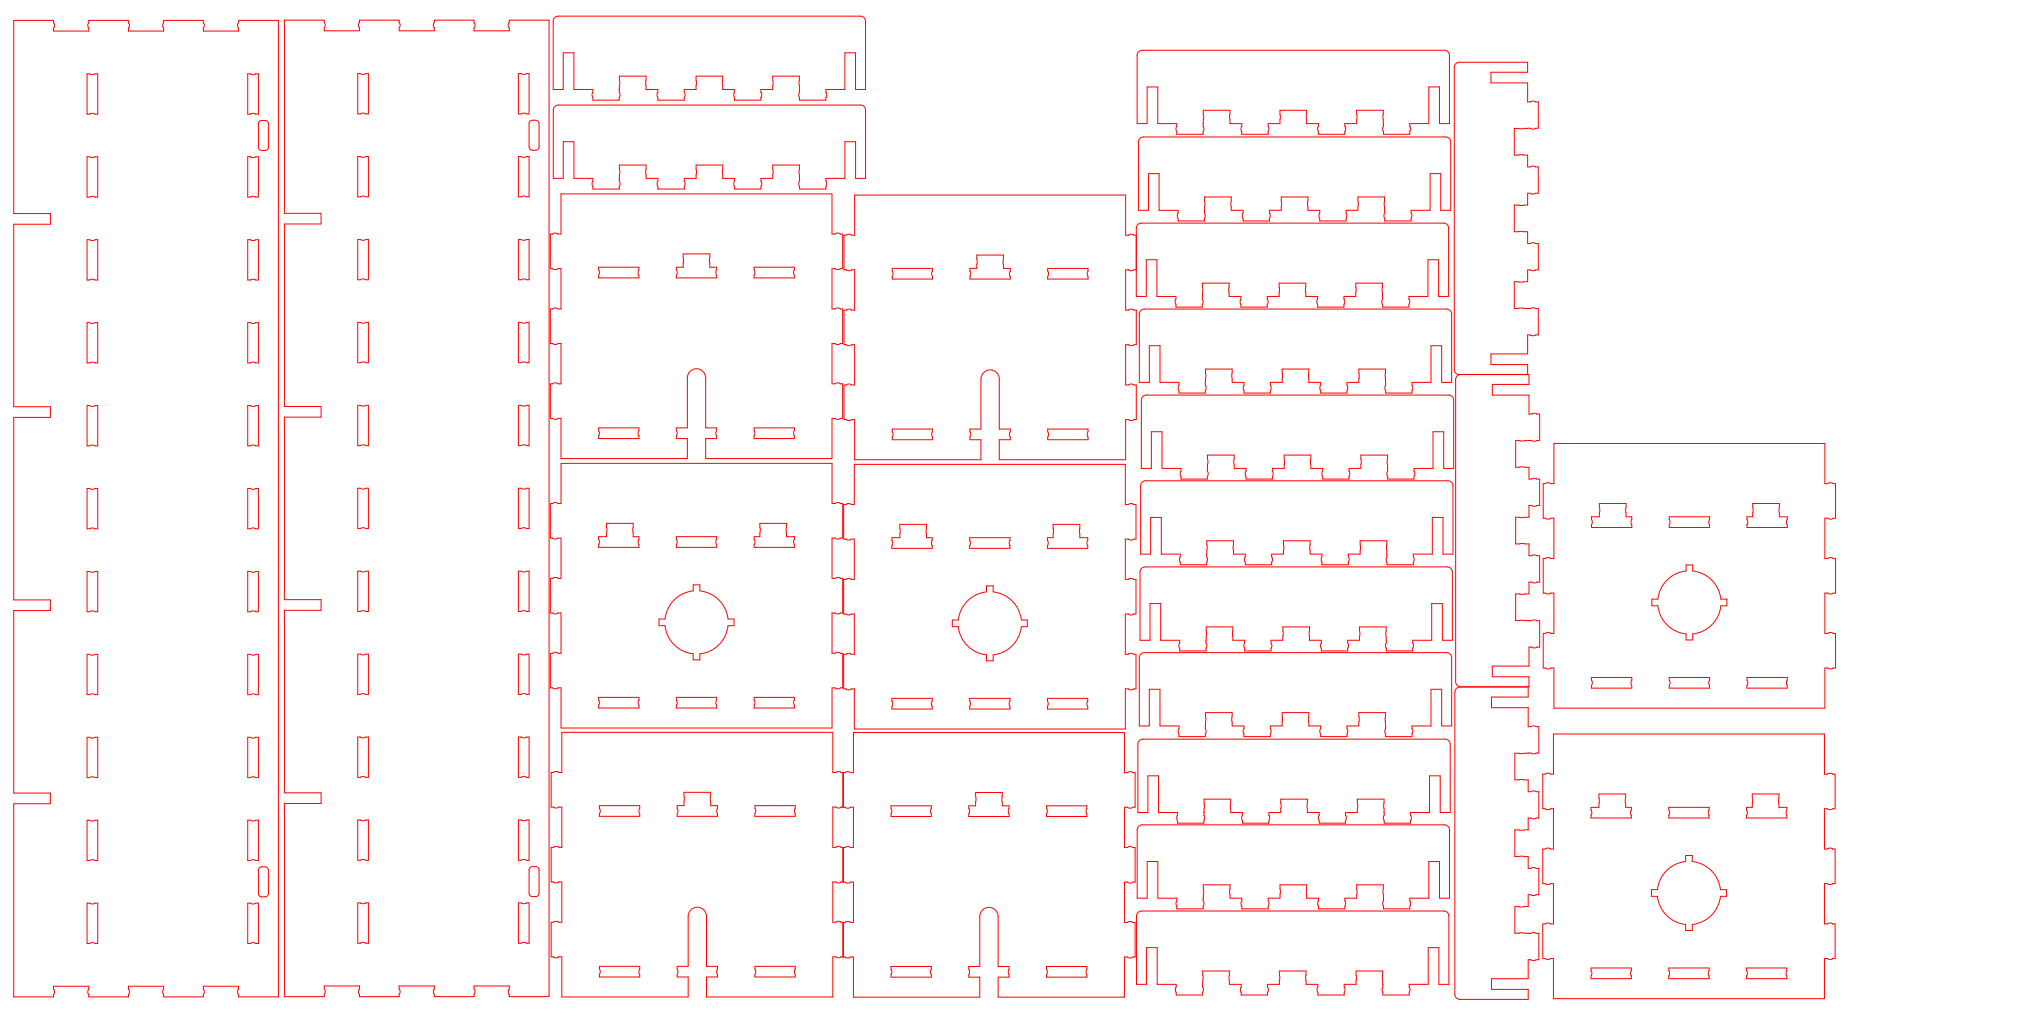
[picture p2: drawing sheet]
<svg xmlns="http://www.w3.org/2000/svg" width="610mm" height="305mm" viewBox="0 0 610 305" stroke-linecap="round" stroke-linejoin="round" font-family="sans-serif">
<g fill="none" stroke="#f00" stroke-width=".3">
<path d="M4.1 6.1h12l.3 1.5-.3 .8v.9h10.5v-.9l-.3-.8 .3-1.5h11.9l.3 1.5-.3 .8v.9h10.6v-.9l-.3-.8 .3-1.5h11.9l.3 1.5-.3 .8v.9h10.6v-.9l-.3-.8 .3-1.5h11.9v293h-11.9l-.3-1.5 .3-.8v-.9h-10.6v.9l.3 .8-.3 1.5h-11.9l-.3-1.5 .3-.8v-.9h-10.6v.9l.3 .8-.3 1.5h-11.9l-.3-1.5 .3-.8v-.9h-10.5v.9l.3 .8-.3 1.5h-12v-58h11v-3.2h-11v-54.7h11v-3.2h-11v-54.8h11v-3.2h-11v-54.7h11v-3.2h-11zM85.3 6h12l.3 1.5-.3 .8v.9h10.5v-.9l-.3-.8 .3-1.5h11.9l.3 1.5-.3 .8v.9h10.6v-.9l-.3-.8 .3-1.5h11.9l.3 1.5-.3 .8v.9h10.6v-.9l-.3-.8 .3-1.5h11.9v293h-11.9l-.3-1.5 .3-.8v-.9h-10.6v.9l.3 .8-.3 1.5h-11.9l-.3-1.5 .3-.8v-.9h-10.6v.9l.3 .8-.3 1.5h-11.9l-.3-1.5 .3-.8v-.9h-10.5v.9l.3 .8-.3 1.5h-12v-58h11v-3.2h-11v-54.7h11v-3.2h-11v-54.8h11v-3.2h-11v-54.7h11v-3.2h-11zM166.6 5.1l.9-.3h90.7a1.5 1.5 0 0 1 1.5 1.5v20.5h-3v-11h-3.2v11h-5.7l.2 1.6-.2 1.6h-7.9l-.3-1.6 .3-.7-.1-4.9h-8v4h-3.5l.2 1.6-.2 1.6h-7.9l-.3-1.6 .3-1.6h-3.6v-4h-8v4h-3.5l.2 1.6-.2 1.6h-7.9l-.3-1.6 .3-1.6h-3.6v-4h-8v4.9l.2 .7-.2 1.6h-7.9l-.3-1.6 .3-1.6h-5.7v-11h-3.2v11h-3v-20.5zM341.7 15.4l.9-.3h90.7a1.5 1.5 0 0 1 1.5 1.5v20.5h-3v-11h-3.2v11h-5.7l.3 1.6-.3 1.6h-7.9l-.2-1.6 .2-.8v-4.8h-8v4h-3.6l.3 1.6-.3 1.6h-7.9l-.2-1.6 .2-1.6h-3.5v-4h-8v4h-3.6l.3 1.6-.3 1.6h-7.9l-.2-1.6 .2-1.6h-3.5v-4h-8l-.1 4.8 .3 .8-.3 1.6h-7.9l-.2-1.6 .2-1.6h-5.7v-11h-3.2v11h-3v-20.5zM26.1 22.2l1.6 .2 1.6-.2v12l-1.6-.2-1.6 .2zM74.3 22.2l1.6 .2 1.6-.2v12l-1.6-.2-1.6 .2zM77.8 36.4a1.93 1.93 0 0 1 2.6 .4l.1 7.3a1 1 0 0 1-1 1h-1a1 1 0 0 1-1-1v-7zM107.3 22.1l1.6 .2 1.6-.2v12.1l-1.6-.3-1.6 .3zM155.5 22.1l1.6 .2 1.6-.2v12.1l-1.6-.3-1.6 .3zM159 36.4a1.93 1.93 0 0 1 2.6 .3l.1 7.4a1 1 0 0 1-1 1h-1a1 1 0 0 1-1-1v-7zM166.6 31.8l.9-.3h90.7a1.5 1.5 0 0 1 1.5 1.5v20.5h-3v-11h-3.2v11h-5.7l.2 1.6-.2 1.6h-7.9l-.3-1.6 .3-.7-.1-4.9h-8v4h-3.5l.2 1.6-.2 1.6h-7.9l-.3-1.6 .3-1.6h-3.6v-4h-8v4h-3.5l.2 1.6-.2 1.6h-7.9l-.3-1.6 .3-1.6h-3.6v-4h-8v4.9l.2 .7-.2 1.6h-7.9l-.3-1.6 .3-1.6h-5.7v-11h-3.2v11h-3v-20.5zM239.8 26.8h.1"/>
<path d="M26.1 47l1.6 .3 1.6-.3v12.1l-1.6-.2-1.6 .2zM74.3 47l1.6 .3 1.6-.3v12.1l-1.6-.2-1.6 .2zM107.3 47l1.6 .2 1.6-.2v12.1l-1.6-.3-1.6 .3zM155.5 47l1.6 .2 1.6-.2v12.1l-1.6-.3-1.6 .3zM168.3 58.2h81.3v12h1l.7-.3 1.5 .3v10.4l-1.5 .3-.7-.3h-1v12.1h1l.7-.3 1.5 .3v10.4l-1.5 .3-.7-.3h-1v12.1h1l.7-.3 1.5 .3v10.3l-1.5 .3-.7-.3h-1v12.1h-37.9v-6h3.3l-.2-1.6 .2-1.6h-3.3v-15a2.75 2.75 0 0 0-2.7-2.8 2.75 2.75 0 0 0-2.8 2.8v15h-3.3l.3 1.6-.3 1.6h3.3v6h-37.9v-12.1h-.9l-.8 .3-1.5-.3v-10.3l1.5-.3 .8 .3h.9v-12.1h-.9l-.8 .3-1.5-.3v-10.4l1.5-.3 .8 .3h.9v-12.1h-.9l-.8 .3-1.5-.3v-10.4l1.5-.3 .8 .3h.9zM239.8 53.5h.1M342.1 41.4l.9-.3h90.7a1.5 1.5 0 0 1 1.5 1.5v20.5h-3v-11h-3.2v11h-5.7l.3 1.6-.3 1.6h-7.9l-.2-1.6 .2-.8v-4.8h-8v4h-3.6l.3 1.6-.3 1.6h-7.9l-.2-1.6 .2-1.6h-3.5v-4h-8v4h-3.6l.3 1.6-.3 1.6h-7.9l-.2-1.6 .2-1.6h-3.5v-4h-8l-.1 4.8 .3 .8-.3 1.6h-7.9l-.2-1.6 .2-1.6h-5.7v-11h-3.2v11h-3v-20.5zM26.1 71.9l1.6 .3 1.6-.3v12.1l-1.6-.2-1.6 .2zM74.3 71.9l1.6 .3 1.6-.3v12.1l-1.6-.2-1.6 .2zM107.3 71.8l1.6 .3 1.6-.3v12.1l-1.6-.2-1.6 .2zM155.5 71.8l1.6 .3 1.6-.3v12.1l-1.6-.2-1.6 .2zM205 76.2h8v4h2l-.2 1.6 .2 1.6h-12.1l.3-1.6-.3-1.6h2.1z"/>
<path d="M293 76.5h8v4h2.1l-.3 1.6 .3 1.6h-12.1l.2-1.6-.2-1.6h2zM340.9 70.6l-1.5-.3-.8 .3h-.9v-12.1h-81.3v12.1h-1l-.7-.3-1.5 .3v10.3l1.5 .3 .7-.3h1v12.1h-1l-.7-.3-.8 .3M341.2 67.5l1.2-.6h90.7a1.5 1.5 0 0 1 1.5 1.5v20.5h-3v-11h-3.2v11h-5.7l.2 1.6-.2 1.6h-7.9l-.3-1.6 .3-.7-.1-4.9h-8v4h-3.5l.2 1.6-.2 1.6h-7.9l-.3-1.6 .3-1.6h-3.6v-4h-8v4h-3.5l.2 1.6-.2 1.6h-7.9l-.3-1.6 .3-1.6h-3.6v-4h-8v4.9l.2 .7-.2 1.6h-7.9l-.3-1.6 .3-1.6h-5.7v-11h-3.2v11h-3v-20.5zM361.3 63.1h.1M27 96.8l.7 .2 1.6-.2v12.1l-1.6-.3-1.6 .3v-12.1h.9M75.2 96.8l.7 .2 1.6-.2v12.1l-1.6-.3-1.6 .3v-12.1h.9M107.3 96.7l1.6 .3 1.6-.3v12.1l-1.6-.2-1.6 .2zM155.5 96.7l1.6 .3 1.6-.3v12.1l-1.6-.2-1.6 .2zM179.6 80.2h12.1l-.3 1.6 .3 1.6h-12.1l.2-1.6zM226.2 80.2h12.1l-.2 1.6 .2 1.6h-12.1l.3-1.6zM267.7 80.5h12.1l-.3 1.6 .3 1.6h-12.1l.2-1.6zM314.3 80.5h12.1l-.2 1.6 .2 1.6h-12.1l.3-1.6z"/>
<path d="M338.6 93l.8-.3 1.5 .3v10.4l-1.5 .3-.8-.3h-.9v12.1h.9l.8-.3 1.5 .3v10.4l-1.5 .3-.8-.3h-.9v12h-37.9v-6h3.3l-.3-1.6 .3-1.6h-3.3v-15a2.75 2.75 0 0 0-2.8-2.7 2.75 2.75 0 0 0-2.7 2.7v15h-3.3l.2 1.6-.2 1.6h3.3v6h-37.9v-12h-1l-.7 .3-1.5-.3v-10.4l1.5-.3 .7 .3h1v-12.1h-1l-.7 .3-1.5-.3v-10.4h.7M340.9 80.9l-1.5 .3-.8-.3h-.9v12.1h.9M342.4 93l.9-.3h90.7a1.5 1.5 0 0 1 1.5 1.5v20.5h-3v-11h-3.2v11h-5.7l.3 1.6-.3 1.6h-7.9l-.2-1.6 .2-.7v-4.9h-8v4h-3.6l.3 1.6-.3 1.6h-7.9l-.2-1.6 .2-1.6h-3.5v-4h-8v4h-3.6l.3 1.6-.3 1.6h-7.9l-.2-1.6 .2-1.6h-3.5v-4h-8l-.1 4.9 .3 .7-.3 1.6h-7.9l-.2-1.6 .2-1.6h-5.7v-11h-3.2v11h-3v-20.5zM414.7 88.9h.1M458.3 92.5v.1M343 118.8l.9-.3h90.7a1.5 1.5 0 0 1 1.5 1.5v20.5h-3v-11h-3.2v11h-5.7l.3 1.6-.3 1.6h-7.9l-.2-1.6 .2-.7v-4.9h-8v4h-3.6l.3 1.6-.3 1.6h-7.9l-.2-1.6 .2-1.6h-3.5v-4h-8v4h-3.6l.3 1.6-.3 1.6h-7.9l-.2-1.6 .2-1.6h-3.5v-4h-8l-.1 4.9 .3 .7-.3 1.6h-7.9l-.2-1.6 .2-1.6h-5.7v-11h-3.2v11h-3v-20.5zM438.2 112.3a1.5 1.5 0 0 0-1.5 1.5v90.7a1.5 1.5 0 0 0 1.5 1.5h20.5v-3h-11v-3.2h11v-5.7l1.6 .3 1.6-.3v-7.9l-1.6-.2-.8 .2h-4.8v-8h4v-3.6l1.6 .3 1.6-.3v-7.9l-1.6-.2-1.6 .2v-3.5h-4v-8h4v-3.6l1.6 .3 1.6-.3v-7.9l-1.6-.2-1.6 .2v-3.5h-4v-8l4.8-.1 .8 .3 1.6-.3v-7.9l-1.6-.2-1.6 .2v-5.7h-11v-3.2h11v-3l-20.9 .1a1.5 1.5 0 0 1-1.5-1.5v-90.7a1.5 1.5 0 0 1 1.5-1.5h20.5v3h-11v3.2h11v5.7l1.6-.3 1.6 .3v7.9l-1.6 .2-.8-.2h-4.8v8h4v3.6l1.6-.3 1.6 .3v7.9l-1.6 .2-1.6-.2v3.5h-4v8h4v3.6l1.6-.3 1.6 .3v7.9l-1.6 .2-1.6-.2v3.5h-4v8l4.8 .1 .8-.3 1.6 .3v7.9l-1.6 .2-1.6-.2v5.7h-11v3.2h11v3M26.1 121.7l1.6 .2 1.6-.2v12.1l-1.6-.3-1.6 .3zM74.3 121.7l1.6 .2 1.6-.2v12.1l-1.6-.3-1.6 .3zM107.3 121.6l1.6 .2 1.6-.2v12.1l-1.6-.3-1.6 .3zM155.5 121.6l1.6 .2 1.6-.2v12.1l-1.6-.3-1.6 .3zM168.3 139h81.3v12.1h1l.7-.3 1.5 .3v10.3l-1.5 .3-.7-.3h-1v12.1h1l.7-.3 1.5 .3v10.4l-1.5 .3-.7-.3h-1v12.1h1l.7-.3 1.5 .3v10.4l-1.5 .3-.7-.3h-1v12h-81.3v-12h-.9l-.8 .3-1.5-.3v-10.4l1.5-.3 .8 .3h.9v-12.1h-.9l-.8 .3-1.5-.3v-10.4l1.5-.3 .8 .3h.9v-12.1h-.9l-.8 .3-1.5-.3v-10.3l1.5-.3 .8 .3h.9z"/>
<path d="M179.6 128.4h12.1l-.3 1.6 .3 1.6h-12.1l.2-1.6zM226.2 128.4h12.1l-.2 1.6 .2 1.6h-12.1l.3-1.6zM256.3 139.3h81.3v12.1h.9l.8-.3 1.5 .3v10.3l-1.5 .3-.8-.3h-.9v12.1h.9l.8-.3 1.5 .3v10.4l-1.5 .3-.8-.3h-.9v12.1h.9l.8-.3 1.5 .3v10.4l-1.5 .3-.8-.3h-.9v12h-81.3v-12h-1l-.7 .3-1.5-.3v-10.4l1.5-.3 .7 .3h1v-12.1h-1l-.7 .3-1.5-.3v-10.4l1.5-.3 .7 .3h1v-12.1h-1l-.7 .3-1.5-.3v-10.3l1.5-.3 .7 .3h1zM267.7 128.7h12.1l-.3 1.6 .3 1.6h-12.1l.2-1.6zM314.3 128.7h12.1l-.2 1.6 .2 1.6h-12.1l.3-1.6zM458.7 132.1v.1M466.2 133h81.3v12.1h.9l.8-.3 1.5 .3v10.4l-1.5 .3-.8-.3h-.9v12.1h.9l.8-.3 1.5 .3v10.3l-1.5 .3-.8-.3h-.9v12.1h.9l.8-.3 1.5 .3v10.4l-1.5 .3-.8-.3h-.9v12h-81.3v-12h-1l-.7 .3-1.5-.3v-10.4l1.5-.3 .7 .3h1v-12.1h-1l-.7 .3-1.5-.3v-10.3l1.5-.3 .7 .3h1v-12.1h-1l-.7 .3-1.5-.3v-10.4l1.5-.3 .7 .3h1zM26.1 146.5l1.6 .3 1.6-.3v12.1l-1.6-.2-1.6 .2zM74.3 146.5l1.6 .3 1.6-.3v12.1l-1.6-.2-1.6 .2zM107.3 146.5l1.6 .2 1.6-.2v12.1l-1.6-.3-1.6 .3zM155.5 146.5l1.6 .2 1.6-.2v12.1l-1.6-.3-1.6 .3zM182 157h8v4h1.7l-.3 1.6 .3 1.6h-12.1l.2-1.6-.2-1.6h2.4z"/>
<path d="M228 157h8v4h2.3l-.2 1.6 .2 1.6h-12.1l.3-1.6-.3-1.6h1.8zM269.9 157.3h8v4h1.8l-.3 1.6 .3 1.6h-12.1l.2-1.6-.2-1.6h2.3zM315.9 157.3h8v4h2.4l-.2 1.6 .2 1.6h-12.1l.3-1.6-.3-1.6h1.7zM342.8 144.5l.9-.3h90.7a1.5 1.5 0 0 1 1.5 1.5v20.5h-3v-11h-3.2v11h-5.7l.2 1.6-.2 1.6h-7.9l-.3-1.6 .3-.7-.1-4.9h-8v4h-3.5l.2 1.6-.2 1.6h-7.9l-.3-1.6 .3-1.6h-3.6v-4h-8v4h-3.5l.2 1.6-.2 1.6h-7.9l-.3-1.6 .3-1.6h-3.6v-4h-8v4.9l.2 .7-.2 1.6h-7.9l-.3-1.6 .3-1.6h-5.7v-11h-3.2v11h-3v-20.5zM479.8 151h8v4h1.7l-.2 1.6 .2 1.6h-12.1l.3-1.6-.3-1.6h2.4zM500.8 155h12.1l-.3 1.6 .3 1.6h-12.1l.2-1.6zM525.8 151h8v4h2.4l-.3 1.6 .3 1.6h-12.1l.2-1.6-.2-1.6h1.7zM26.1 171.4l1.6 .3 1.6-.3v12.1l-1.6-.2-1.6 .2zM74.3 171.4l1.6 .3 1.6-.3v12.1l-1.6-.2-1.6 .2zM107.3 171.4l1.6 .2 1.6-.2v12.1l-1.6-.3-1.6 .3zM155.5 171.4l1.6 .2 1.6-.2v12.1l-1.6-.3-1.6 .3zM202.2 180a9.5 9.5 0 0 1 5.8-2.7v-1.8h2v1.8a9.5 9.5 0 0 1 8.4 8.4h1.8v2h-1.8a9.5 9.5 0 0 1-8.4 8.5v1.8h-2v-1.8a9.5 9.5 0 0 1-8.5-8.5h-1.8v-2h1.8a9.5 9.5 0 0 1 2.7-5.7z"/>
<path d="M202.9 161h12.1l-.2 1.6 .2 1.6h-12.1l.3-1.6zM290.9 161.3h12.1l-.3 1.6 .3 1.6h-12.1l.2-1.6zM342.6 170.4l.9-.3h90.7a1.5 1.5 0 0 1 1.5 1.5v20.5h-3v-11h-3.2v11h-5.7l.3 1.6-.3 1.6h-7.9l-.2-1.6 .2-.8v-4.8h-8v4h-3.6l.3 1.6-.3 1.6h-7.9l-.2-1.6 .2-1.6h-3.5v-4h-8v4h-3.6l.3 1.6-.3 1.6h-7.9l-.2-1.6 .2-1.6h-3.5v-4h-8l-.1 4.8 .3 .8-.3 1.6h-7.9l-.2-1.6 .2-1.6h-5.7v-11h-3.2v11h-3v-20.5zM362 166.2h.1M500.1 174a9.5 9.5 0 0 1 5.7-2.7v-1.8h2v1.8a9.5 9.5 0 0 1 8.5 8.4h1.8v2h-1.8a9.5 9.5 0 0 1-8.5 8.5v1.8h-2v-1.8a9.5 9.5 0 0 1-8.4-8.5h-1.8v-2h1.8a9.5 9.5 0 0 1 2.7-5.7zM26.1 196.3l1.6 .3 1.6-.3v12.1l-1.6-.2-1.6 .2zM74.3 196.3l1.6 .3 1.6-.3v12.1l-1.6-.2-1.6 .2zM107.3 196.2l1.6 .3 1.6-.3v12.1l-1.6-.2-1.6 .2zM155.5 196.2l1.6 .3 1.6-.3v12.1l-1.6-.2-1.6 .2zM290.2 180.3a9.5 9.5 0 0 1 5.7-2.7v-1.8h2v1.8a9.5 9.5 0 0 1 8.5 8.4h1.8v2h-1.8a9.5 9.5 0 0 1-8.5 8.5v1.8h-2v-1.8a9.5 9.5 0 0 1-8.4-8.5h-1.8v-2h1.8a9.5 9.5 0 0 1 2.7-5.7zM342.4 196.1l.9-.3h90.7a1.5 1.5 0 0 1 1.5 1.5v20.5h-3v-11h-3.2v11h-5.7l.2 1.6-.2 1.6h-7.9l-.3-1.6 .3-.8-.1-4.8h-8v4h-3.5l.2 1.6-.2 1.6h-7.9l-.3-1.6 .3-1.6h-3.6v-4h-8v4h-3.5l.2 1.6-.2 1.6h-7.9l-.3-1.6 .3-1.6h-3.6v-4h-8v4.8l.2 .8-.2 1.6h-7.9l-.3-1.6 .3-1.6h-5.7v-11h-3.2v11h-3v-20.5zM415.9 192.1h.1"/>
<path d="M168.5 219.7h81.3v12h1l.7-.3 1.5 .3v10.4l-1.5 .3-.7-.3h-1v12.1h1l.7-.3 .8 .3 1.3 .1 .7-.3 .8 .3h.9v-12.1h-.9l-.8 .3-1.5-.3v-10.4l1.5-.3 .8 .3h.9v-12.1h81.3v12.1h1l.7-.3 1.5 .3v10.4l-1.5 .3-.7-.3h-1v12.1h1l.7-.3 1.5 .3v10.3l-1.5 .3-.7-.3h-1v12.1h1l.7-.3 1.5 .3v10.4l-1.5 .3-.7-.3h-1v12h-37.9v-6h3.3l-.2-1.6 .2-1.6h-3.3v-15a2.75 2.75 0 0 0-2.7-2.7 2.75 2.75 0 0 0-2.8 2.7v15h-3.3l.3 1.6-.3 1.6h3.3v6h-37.9v-12h-.9l-.8 .3-1.5-.3v-10.4l1.5-.3 .8 .3h.9v-12.1h-.9l-.8 .3-.7-.3h-1.3l-.8 .3-.7-.3h-1v12.1h1l.7-.3 1.5 .3v10.3l-1.5 .3-.7-.3h-1v12.1h-37.9v-6h3.3l-.2-1.6 .2-1.6h-3.3v-15a2.75 2.75 0 0 0-2.7-2.8 2.75 2.75 0 0 0-2.8 2.8v15h-3.3l.3 1.6-.3 1.6h3.3v6h-37.9v-12.1h-.9l-.8 .3-1.5-.3v-10.3l1.5-.3 .8 .3h.9v-12.1h-.9l-.8 .3-1.5-.3v-10.4l1.5-.3 .8 .3h.9v-12.1h-.9l-.8 .3-1.5-.3v-10.4l1.5-.3 .8 .3h.9zM179.6 209.2h12.1l-.3 1.6 .3 1.6h-12.1l.2-1.6zM202.9 209.2h12.1l-.2 1.6 .2 1.6h-12.1l.3-1.6zM226.2 209.2h12.1l-.2 1.6 .2 1.6h-12.1l.3-1.6zM267.6 209.5h12.1l-.3 1.6 .3 1.6h-12.1l.2-1.6zM290.9 209.5h12.1l-.3 1.6 .3 1.6h-12.1l.2-1.6zM314.2 209.5h12.1l-.2 1.6 .2 1.6h-12.1l.3-1.6zM437.1 206.4l.9-.3h20.5v3h-11v3.2h11v5.7l1.6-.2 1.6 .2v7.9l-1.6 .3-.8-.3-4.8 .1v8h4v3.5l1.6-.2 1.6 .2v7.9l-1.6 .3-1.6-.3v3.6h-4v8h4v3.5l1.6-.2 1.6 .2v7.9l-1.6 .3-1.6-.3v3.6h-4v8h4.8l.8-.2 1.6 .2v7.9l-1.6 .3-1.6-.3v5.7h-11v3.2h11v3h-20.5a1.5 1.5 0 0 1-1.5-1.5v-90.7zM477.4 203.2h12.1l-.2 1.6 .2 1.6h-12.1l.3-1.6zM500.8 203.2h12.1l-.3 1.6 .3 1.6h-12.1l.2-1.6zM524.1 203.2h12.1l-.3 1.6 .3 1.6h-12.1l.2-1.6zM26.1 221.2l1.6 .2 1.6-.2v12.1l-1.6-.3-1.6 .3z"/>
<path d="M74.3 221.2l1.6 .2 1.6-.2v12.1l-1.6-.3-1.6 .3zM107.3 221.1l1.6 .3 1.6-.3v12.1l-1.6-.2-1.6 .2zM155.5 221.1l1.6 .3 1.6-.3v12.1l-1.6-.2-1.6 .2zM205.2 237.7h8v4h2l-.2 1.6 .2 1.6h-12.1l.3-1.6-.3-1.6h2.1zM292.7 237.7h8v4h2l-.2 1.6 .2 1.6h-12.1l.3-1.6-.3-1.6h2.1zM342 222l.9-.3h90.7a1.5 1.5 0 0 1 1.5 1.5v20.5h-3v-11h-3.2v11h-5.7l.2 1.6-.2 1.6h-7.9l-.3-1.6 .3-.7-.1-4.9h-8v4h-3.5l.2 1.6-.2 1.6h-7.9l-.3-1.6 .3-1.6h-3.6v-4h-8v4h-3.5l.2 1.6-.2 1.6h-7.9l-.3-1.6 .3-1.6h-3.6v-4h-8v4.9l.2 .7-.2 1.6h-7.9l-.3-1.6 .3-1.6h-5.7v-11h-3.2v11h-3v-20.5zM466 220.2h81.3v12l1 .1 .7-.3 1.5 .2v10.4l-1.5 .3-.7-.3h-1v12.1h1l.7-.3 1.5 .3v10.4l-1.5 .3-.7-.3h-1v12.1h1l.7-.3 1.5 .3v10.4l-1.5 .3-.7-.3h-1v12h-81.3v-12h-.9l-.8 .3-1.5-.3v-10.4l1.5-.3 .8 .3h.9v-12.1h-.9l-.8 .3-1.5-.3v-10.4l1.5-.3 .8 .3h.9v-12.1h-.9l-.8 .3-1.5-.3v-10.4l1.5-.2 .8 .2h.9zM479.7 238.2h8v4h1.7l-.2 1.6 .2 1.6h-12.1l.3-1.6-.3-1.6h2.4zM525.7 238.2h8v4h2.4l-.3 1.6 .3 1.6h-12.1l.2-1.6-.2-1.6h1.7zM26.1 246.1l1.6 .2 1.6-.2v12.1l-1.6-.3-1.6 .3zM74.3 246.1l1.6 .2 1.6-.2v12.1l-1.6-.3-1.6 .3zM107.3 246l1.6 .2 1.6-.2v12.1l-1.6-.3-1.6 .3z"/>
<path d="M155.5 246l1.6 .2 1.6-.2v12.1l-1.6-.3-1.6 .3zM179.8 241.7h12.1l-.2 1.6 .2 1.6h-12.1l.3-1.6zM226.5 241.7h12.1l-.3 1.6 .3 1.6h-12.1l.2-1.6zM252.8 254.3v10.3M253 254.2v10.4M267.3 241.7h12.1l-.2 1.6 .2 1.6h-12.1l.3-1.6zM314 241.7h12.1l-.3 1.6 .3 1.6h-12.1l.2-1.6zM341.8 247.7l.9-.2h90.7a1.5 1.5 0 0 1 1.5 1.5v20.5h-3v-11h-3.2v11h-5.7l.2 1.6-.2 1.6h-7.9l-.3-1.6 .3-.8-.1-4.8h-8v4h-3.5l.2 1.6-.2 1.6h-7.9l-.3-1.6 .3-1.6h-3.6v-4h-8v4h-3.5l.2 1.6-.2 1.6h-7.9l-.3-1.6 .3-1.6h-3.6v-4h-8v4.8l.2 .8-.2 1.6h-7.9l-.3-1.6 .3-1.6h-5.7v-11h-3.2v11h-3v-20.5zM361.2 243.7h.1M500.6 242.2h12.1l-.2 1.6 .2 1.6h-12.1l.3-1.6zM26.1 270.9l1.6 .3 1.6-.3v12.1l-1.6-.2-1.6 .2zM74.3 270.9l1.6 .3 1.6-.3v12.1l-1.6-.2-1.6 .2z"/>
<path d="M77.8 260.3a1.93 1.93 0 0 1 2.6 .4l.1 7.4a1 1 0 0 1-1 1h-1a1 1 0 0 1-1-1v-7zM107.3 270.9l1.6 .2 1.6-.2v12.1l-1.6-.3-1.6 .3zM155.5 270.9l1.6 .2 1.6-.2v12.1l-1.6-.3-1.6 .3zM159 260.3a1.93 1.93 0 0 1 2.6 .3l.1 7.4a1 1 0 0 1-1 1h-1a1 1 0 0 1-1-1v-7zM341.6 273.6l.9-.3h90.7a1.5 1.5 0 0 1 1.5 1.5v20.5h-3v-11h-3.2v11h-5.7l.2 1.6-.2 1.6h-7.9l-.3-1.6 .3-.7-.1-4.9h-8v4h-3.5l.2 1.6-.2 1.6h-7.9l-.3-1.6 .3-1.6h-3.6v-4h-8v4h-3.5l.2 1.6-.2 1.6h-7.9l-.3-1.6 .3-1.6h-3.6v-4h-8v4.9l.2 .7-.2 1.6h-7.9l-.3-1.6 .3-1.6h-5.7v-11h-3.2v11h-3v-20.5zM361 269.5h.1M500 261.2a9.5 9.5 0 0 1 5.7-2.7v-1.8h2v1.8a9.5 9.5 0 0 1 8.4 8.4h1.8v2h-1.8a9.5 9.5 0 0 1-8.4 8.4v1.9h-2v-1.9a9.5 9.5 0 0 1-8.5-8.4h-1.8v-2h1.8a9.5 9.5 0 0 1 2.8-5.7zM179.8 289.9h12.1l-.2 1.6 .2 1.6h-12.1l.3-1.6zM226.5 289.9h12.1l-.3 1.6 .3 1.6h-12.1l.2-1.6zM267.3 289.9h12.1l-.2 1.6 .2 1.6h-12.1l.3-1.6zM314 289.9h12.1l-.3 1.6 .3 1.6h-12.1l.2-1.6zM477.3 290.4h12.1l-.2 1.6 .2 1.6h-12.1l.3-1.6z"/>
<path d="M500.6 290.4h12.1l-.2 1.6 .2 1.6h-12.1l.3-1.6zM524 290.4h12.1l-.3 1.6 .3 1.6h-12.1l.2-1.6z"/>
</g>
</svg>
